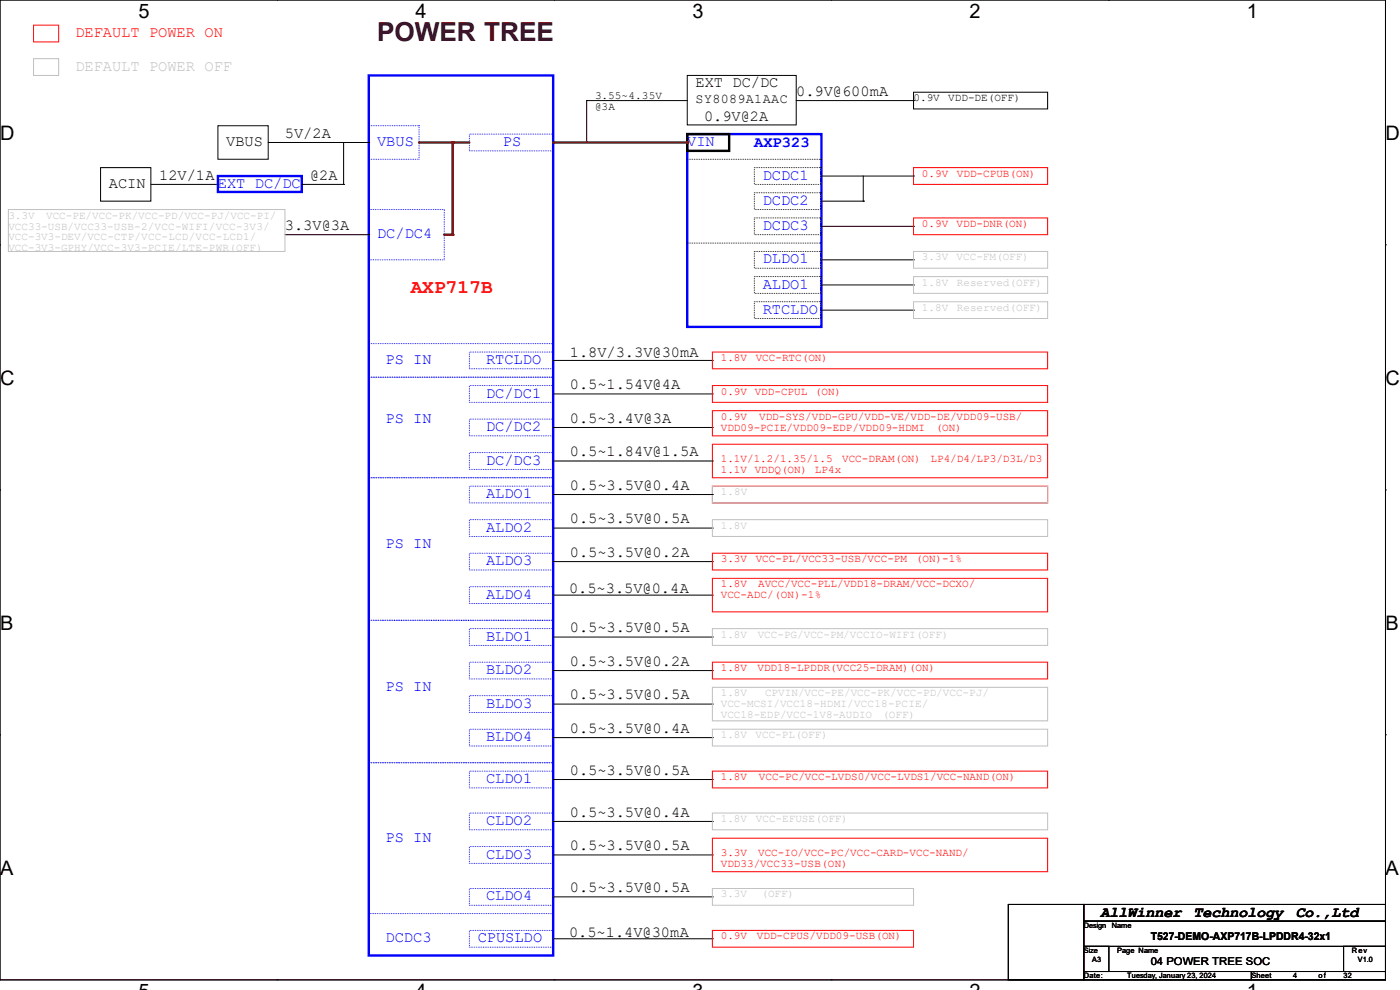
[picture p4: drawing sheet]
<svg xmlns="http://www.w3.org/2000/svg" width="297mm" height="210mm" viewBox="0 0 297 210" stroke-linecap="round" stroke-linejoin="round" font-family="sans-serif">
<defs><g id="words">
<text font-size="5.5" fill="#400000" x="80" y="8.7">POWER TREE</text>
<g font-size="4.2">
<text x="29.4" y="3.8">5</text>
<text x="88.1" y="3.8">4</text>
<text x="146.9" y="3.8">3</text>
<text x="205.7" y="3.8">2</text>
<text x="264.5" y="3.8">1</text>
<text x="0" y="29.8">D</text>
<text x="293.9" y="29.8">D</text>
<text x="0" y="81.7">C</text>
<text x="293.9" y="81.7">C</text>
<text x="0" y="133.7">B</text>
<text x="293.9" y="133.7">B</text>
<text x="0" y="185.6">A</text>
<text x="293.9" y="185.6">A</text>
</g>
<text font-size="4.1" fill="#f00" x="87.1" y="62.1">AXP717B</text>
<text font-size="3.3" fill="#f00" x="16" y="7.9">DEFAULT POWER ON</text>
<text font-size="3.3" fill="#c0c0c0" x="16" y="15">DEFAULT POWER OFF</text>
<g font-size="3.3">
<text x="147.6" y="18.5">EXT DC/DC</text>
<text x="168.9" y="20.3">0.9V@600mA</text>
<text x="60.5" y="29.2">5V/2A</text>
<text x="149.4" y="25.7">0.9V@2A</text>
<text x="48" y="31">VBUS</text>
<text x="23.1" y="39.9">ACIN</text>
<text x="33.8" y="38.1">12V/1A</text>
<text x="65.8" y="38.1">@2A</text>
<text x="60.5" y="48.8">3.3V@3A</text>
<text x="120.9" y="75.8">1.8V/3.3V@30mA</text>
<text x="120.9" y="82.5">0.5~1.54V@4A</text>
<text x="120.9" y="89.7">0.5~3.4V@3A</text>
<text x="120.9" y="96.8">0.5~1.84V@1.5A</text>
<text x="120.9" y="103.9">0.5~3.5V@0.4A</text>
<text x="120.9" y="111">0.5~3.5V@0.5A</text>
<text x="120.9" y="118.1">0.5~3.5V@0.2A</text>
<text x="120.7" y="125.8">0.5~3.5V@0.4A</text>
<text x="120.9" y="134.1">0.5~3.5V@0.5A</text>
<text x="120.9" y="141.2">0.5~3.5V@0.2A</text>
<text x="120.9" y="148.3">0.5~3.5V@0.5A</text>
<text x="120.9" y="155.4">0.5~3.5V@0.4A</text>
<text x="120.9" y="164.3">0.5~3.5V@0.5A</text>
<text x="120.9" y="173.2">0.5~3.5V@0.4A</text>
<text x="120.9" y="180.3">0.5~3.5V@0.5A</text>
<text x="120.9" y="189.2">0.5~3.5V@0.5A</text>
<text x="120.7" y="198.7">0.5~1.4V@30mA</text>
</g>
<g font-size="3.3" fill="#00f">
<text x="80" y="31">VBUS</text>
<text x="106.7" y="31">PS</text>
<text x="145.8" y="31">VIN</text>
<text x="160" y="31.2">AXP323</text>
<text x="46.2" y="39.9">EXT DC/DC</text>
<text x="161.8" y="38.1">DCDC1</text>
<text x="161.8" y="43.4">DCDC2</text>
<text x="80" y="50.5">DC/DC4</text>
<text x="161.8" y="48.8">DCDC3</text>
<text x="161.8" y="55.9">DLDO1</text>
<text x="161.8" y="61.2">ALDO1</text>
<text x="161.8" y="66.5">RTCLDO</text>
<text x="81.8" y="77.2">PS IN</text>
<text x="103.1" y="77.2">RTCLDO</text>
<text x="81.8" y="89.7">PS IN</text>
<text x="103.1" y="84.3">DC/DC1</text>
<text x="103.1" y="91.4">DC/DC2</text>
<text x="103.1" y="98.6">DC/DC3</text>
<text x="103.1" y="105.7">ALDO1</text>
<text x="103.1" y="112.8">ALDO2</text>
<text x="81.8" y="116.3">PS IN</text>
<text x="103.1" y="119.9">ALDO3</text>
<text x="103.1" y="127">ALDO4</text>
<text x="103.1" y="135.9">BLDO1</text>
<text x="103.1" y="143">BLDO2</text>
<text x="81.8" y="146.6">PS IN</text>
<text x="103.1" y="150.1">BLDO3</text>
<text x="103.1" y="157.2">BLDO4</text>
<text x="103.1" y="166.1">CLDO1</text>
<text x="81.8" y="178.6">PS IN</text>
<text x="103.1" y="175">CLDO2</text>
<text x="103.1" y="182.1">CLDO3</text>
<text x="103.1" y="191">CLDO4</text>
<text x="81.8" y="199.9">DCDC3</text>
<text x="101.3" y="199.9">CPUSLDO</text>
</g>
<g font-size="3.2">
<text x="233.5" y="194.5">AllWinner</text>
<text x="253.2" y="194.5">Technology</text>
<text x="274.9" y="194.5">Co.,Ltd</text>
</g>
<text font-size="2.8" x="147.6" y="21.8">SY8089A1AAC</text>
<g font-size="2.3">
<text x="126.2" y="20.9">3.55~4.35V</text>
<text x="126.2" y="23.2">@3A</text>
<text x="193.8" y="21.5">0.9V</text>
<text x="201.2" y="21.5">VDD-DE(OFF)</text>
<text x="244.1" y="199.3">T527-DEMO-AXP717B-LPDDR4-32x1</text>
<text x="244.1" y="204.6">04 POWER TREE SOC</text>
</g>
<g font-size="2.3" fill="#f00">
<text x="195.6" y="37.5">0.9V</text>
<text x="203" y="37.5">VDD-CPUB(ON)</text>
<text x="195.6" y="48.1">0.9V</text>
<text x="202.9" y="48.1">VDD-DNR(ON)</text>
<text x="152.9" y="76.6">1.8V</text>
<text x="160.3" y="76.6">VCC-RTC(ON)</text>
<text x="152.9" y="83.7">0.9V VDD-CPUL (ON)</text>
<text x="152.9" y="89">0.9V</text>
<text x="161" y="89">VDD-SYS/VDD-GPU/VDD-VE/VDD-DE/VDD09-USB/</text>
<text x="152.9" y="91.4">VDD09-PCIE/VDD09-EDP/VDD09-HDMI</text>
<text x="198.5" y="91.4">(ON)</text>
<text x="152.9" y="97.9">1.1V/1.2/1.35/1.5</text>
<text x="152.9" y="100.2">1.1V VDDQ(ON) LP4x</text>
<text x="178.6" y="97.9">VCC-DRAM(ON)</text>
<text x="197.4" y="97.9">LP4/D4/LP3/D3L/D3</text>
<text x="152.9" y="119.3">3.3V</text>
<text x="160.3" y="119.3">VCC-PL/VCC33-USB/VCC-PM</text>
<text x="194.3" y="119.3">(ON)-1%</text>
<text x="152.9" y="124.6">1.8V</text>
<text x="160.8" y="124.6">AVCC/VCC-PLL/VDD18-DRAM/VCC-DCXO/</text>
<text x="152.9" y="126.9">VCC-ADC/(ON)-1%</text>
<text x="152.9" y="142.4">1.8V</text>
<text x="160.7" y="142.4">VDD18-LPDDR(VCC25-DRAM)(ON)</text>
<text x="152.9" y="165.5">1.8V</text>
<text x="161" y="165.5">VCC-PC/VCC-LVDS0/VCC-LVDS1/VCC-NAND(ON)</text>
<text x="152.9" y="181.5">3.3V</text>
<text x="152.9" y="183.8">VDD33/VCC33-USB(ON)</text>
<text x="160.8" y="181.5">VCC-IO/VCC-PC/VCC-CARD-VCC-NAND/</text>
<text x="152.9" y="199.3">0.9V</text>
<text x="160.6" y="199.3">VDD-CPUS/VDD09-USB(ON)</text>
</g>
<g font-size="2.3" fill="#c0c0c0">
<text x="1.8" y="46.4">3.3V</text>
<text x="9.8" y="46.4">VCC-PE/VCC-PK/VCC-PD/VCC-PJ/VCC-PI/</text>
<text x="1.8" y="48.7">VCC33-USB/VCC33-USB-2/VCC-WIFI/VCC-3V3/</text>
<text x="1.8" y="51">VCC-3V3-DEV/VCC-CTP/VCC-LCD/VCC-LCD1/</text>
<text x="1.8" y="53.3">VCC-3V3-GPHY/VCC-3V3-PCIE/LTE-PWR(OFF)</text>
<text x="195.6" y="55.2">3.3V</text>
<text x="202.9" y="55.2">VCC-FM(OFF)</text>
<text x="195.6" y="60.6">1.8V</text>
<text x="195.6" y="65.9">1.8V</text>
<text x="203" y="60.6">Reserved(OFF)</text>
<text x="203" y="65.9">Reserved(OFF)</text>
<text x="152.9" y="105">1.8V</text>
<text x="152.9" y="112.1">1.8V</text>
<text x="152.9" y="135.3">1.8V</text>
<text x="160.7" y="135.3">VCC-PG/VCC-PM/VCCIO-WIFI(OFF)</text>
<text x="152.9" y="147.7">1.8V</text>
<text x="162.3" y="147.7">CPVIN/VCC-PE/VCC-PK/VCC-PD/VCC-PJ/</text>
<text x="152.9" y="150">VCC-MCSI/VCC18-HDMI/VCC18-PCIE/</text>
<text x="152.9" y="152.4">VCC18-EDP/VCC-1V8-AUDIO</text>
<text x="187.2" y="152.4">(OFF)</text>
<text x="152.9" y="156.6">1.8V</text>
<text x="160.3" y="156.6">VCC-PL(OFF)</text>
<text x="152.9" y="174.4">1.8V</text>
<text x="160.4" y="174.4">VCC-EFUSE(OFF)</text>
<text x="152.9" y="190.4">3.3V</text>
<text x="161.5" y="190.4">(OFF)</text>
</g>
<g font-size="1.6">
<text x="229.9" y="196.8">Design</text>
<text x="235.9" y="196.8">Name</text>
<text x="229.9" y="202.2">Size</text>
<text x="231.7" y="204">A3</text>
<text x="237" y="202.2">Page Name</text>
<text x="286.8" y="202.2">Rev</text>
<text x="229.9" y="207.5">Date:</text>
<text x="239.1" y="207.5">Tuesday, January 23, 2024</text>
<text x="265.5" y="207.5">Sheet</text>
<text x="274.4" y="207.5">4</text>
<text x="279.7" y="207.5">o f</text>
<text x="285" y="207.5">32</text>
<text x="288" y="204.1">V1.0</text>
</g>
</g></defs>
<g fill="none" stroke="#000" stroke-width=".21">
<path d="M0 0h293.9v207.9h-293.9zM58.8 0h.1M117.6 0h.1M176.3 0h.1M235.1 0h.1M0 51.9h.1M293.9 51.9h.1M0 103.9h.1M293.9 103.9h.1M0 155.9h.1M293.9 155.9h.1M58.8 207.9h.1"/>
<path d="M117.6 207.9h.1M176.3 207.9h.1M235.1 207.9h.1"/>
</g>
<path d="M78.2 26.7h10.7v7.1h-10.7zM99.6 28.4h17.7v3.6h-17.7zM78.2 44.4h16v10.7h-16z" fill="none" stroke="#00f" stroke-width=".21" stroke-dasharray="0 .3"/>
<path d="M94.2 49.8h1.8" fill="none" stroke="#800000" stroke-width=".51"/>
<circle cx="96" cy="49.8" r=".25" fill="#800000"/>
<path d="M78.2 72.9h39.1v7.1h-39.1z" fill="none" stroke="#00f" stroke-width=".21" stroke-dasharray="0 .3"/>
<path d="M88.9 30.2h7.1" fill="none" stroke="#800000" stroke-width=".51"/>
<circle cx="96" cy="30.2" r=".25" fill="#800000"/>
<path d="M96 30.2h3.6" fill="none" stroke="#800000" stroke-width=".51"/>
<circle cx="96" cy="30.2" r=".25" fill="#800000"/>
<path d="M96 30.2v19.6" fill="none" stroke="#800000" stroke-width=".51"/>
<circle cx="96" cy="30.2" r=".25" fill="#800000"/>
<g fill="none" stroke="#00f" stroke-width=".21" stroke-dasharray="0 .3">
<path d="M99.6 74.7h17.7v3.5h-17.7zM78.2 80h39.1v21.3h-39.1zM99.6 81.8h17.7v3.5h-17.7zM99.6 88.9h17.7v3.6h-17.7zM99.6 96h17.7v3.6h-17.7zM78.2 101.3h39.1v30.3h-39.1zM99.6 110.2h17.7v3.6h-17.7zM99.6 117.3h17.7v3.6h-17.7zM99.6 103.1h17.7v3.6h-17.7zM78.2 131.6h39.1v30.2h-39.1zM99.6 124.5h17.7v3.5h-17.7zM99.6 133.3h17.7v3.6h-17.7z"/>
<path d="M99.6 140.5h17.7v3.5h-17.7zM99.6 154.7h17.7v3.5h-17.7zM99.6 147.6h17.7v3.5h-17.7zM78.2 161.8h39.1v32h-39.1zM99.6 163.6h17.7v3.5h-17.7zM99.6 172.5h17.7v3.5h-17.7zM99.6 179.6h17.7v3.5h-17.7zM99.6 188.5h17.7v3.5h-17.7zM99.6 197.4h17.7v3.5h-17.7z"/>
</g>
<path d="M78.2 16h39.1v186.7h-39.1zM46.2 37.3h17.8v3.4h-17.8zM145.8 28.4h28.4v40.9h-28.4z" fill="none" stroke="#00f" stroke-width=".51"/>
<g fill="none" stroke="#000" stroke-width=".21">
<path d="M145.8 16h23.1v10.5h-23.1zM193.8 19.6h28.4v3.5h-28.4zM21.3 35.6h10.7v7.1h-10.7zM32 39.1h14.2M46.2 26.7h10.7v7.1h-10.7zM46.2 39.1h.1M56.9 30.2h21.3M64 39.1h8.9M72.9 39.1h.1M72.9 30.2h.1M72.9 30.2v8.9M78.2 30.2h.1"/>
<path d="M124.5 21.3h.1M124.5 30.2h.1M124.5 21.3h21.3M124.5 21.3v8.9M168.9 21.3h24.9M174.2 37.3h19.6M183.1 37.3v5.4M193.8 21.3h.1M193.8 37.3h.1M60.5 49.8h17.7M78.2 49.8h.1M174.2 42.7h8.9"/>
<path d="M174.2 48h19.6M174.2 55.1h19.6M183.1 42.7h.1M193.8 48h.1M193.8 55.1h.1M117.3 76.5h33.8M151.1 76.5h.1M174.2 60.5h19.6M174.2 65.8h19.6M193.8 60.5h.1M193.8 65.8h.1M117.3 83.6h33.8"/>
<path d="M117.3 90.7h33.8M117.3 97.8h33.8M151.1 83.6h.1M151.1 90.7h.1M151.1 97.8h.1M117.3 104.9h33.8M117.3 112h33.8M117.3 119.1h33.8M151.1 104.9h.1M151.1 112h.1M151.1 119.1h.1M117.3 126.2h33.8"/>
<path d="M117.3 135.1h33.8M151.1 126.2h.1M151.1 135.1h.1M117.3 142.2h33.8M117.3 149.4h33.8M117.3 156.5h33.8M151.1 142.2h.1M151.1 149.4h.1M151.1 156.5h.1M117.3 165.4h33.8M117.3 174.2h33.8M151.1 165.4h.1"/>
<path d="M151.1 174.2h.1M117.3 181.4h33.8M117.3 190.2h33.8M117.3 199.1h33.8M151.1 181.4h.1M151.1 190.2h.1M151.1 199.1h.1"/>
</g>
<g fill="none" stroke="#f00" stroke-width=".21">
<path d="M7.1 5.3h5.3v3.6h-5.3zM193.8 35.6h28.4v3.5h-28.4zM193.8 46.2h28.4v3.6h-28.4zM151.1 74.7h71.1v3.5h-71.1zM151.1 87.1h71.1v5.4h-71.1zM151.1 94.2h71.1v7.1h-71.1zM151.1 103.1h71.1v3.6h-71.1zM151.1 117.3h71.1v3.6h-71.1zM151.1 122.7h71.1v7.1h-71.1zM151.1 140.5h71.1v3.5h-71.1zM151.1 163.6h71.1v3.5h-71.1zM151.1 177.8h71.1v7.1h-71.1z"/>
<path d="M151.1 197.4h42.7v3.5h-42.7z"/>
</g>
<path d="M7.1 12.4h5.3v3.6h-5.3zM1.8 44.4h58.7v8.9h-58.7zM193.8 53.3h28.4v3.6h-28.4zM193.8 58.7h28.4v3.5h-28.4zM193.8 64h28.4v3.6h-28.4zM151.1 103.1h71.1v3.6h-71.1zM151.1 110.2h71.1v3.6h-71.1zM151.1 133.3h71.1v3.6h-71.1zM151.1 145.8h71.1v7.1h-71.1zM151.1 154.7h71.1v3.5h-71.1zM151.1 172.5h71.1v3.5h-71.1zM151.1 188.5h42.7v3.5h-42.7z" fill="none" stroke="#c0c0c0" stroke-width=".21"/>
<path d="M145.8 28.4h8.9v3.6h-8.9z" fill="none" stroke="#000" stroke-width=".51"/>
<path d="M145.8 33.8h28.4M160 35.6h14.2v3.5h-14.2zM174.2 33.8h.1M145.8 51.6h28.4M160 40.9h14.2v3.5h-14.2zM160 46.2h14.2v3.6h-14.2zM160 53.3h14.2v3.6h-14.2zM160 58.7h14.2v3.5h-14.2zM174.2 51.6h.1M160 64h14.2v3.6h-14.2z" fill="none" stroke="#000" stroke-width=".21" stroke-dasharray="0 .3"/>
<path d="M117.3 30.2h28.5" fill="none" stroke="#800000" stroke-width=".51"/>
<circle cx="145.8" cy="30.2" r=".25" fill="#800000"/>
<path d="M151.1 81.8h71.1v3.5h-71.1z" fill="none" stroke="#f00" stroke-width=".21"/>
<path d="M213.9 191.9h16v16h-16zM229.9 191.9h64v3.5h-64zM229.9 195.4h64v5.3h-64zM229.9 200.7h5.3v5.4h-5.3zM229.9 206.1h35.6v1.8h-35.6zM265.5 206.1h28.4v1.8h-28.4zM285 200.7h8.9v5.4h-8.9z" fill="none" stroke="#000" stroke-width=".21"/>
<use href="#words"/>
</svg>
